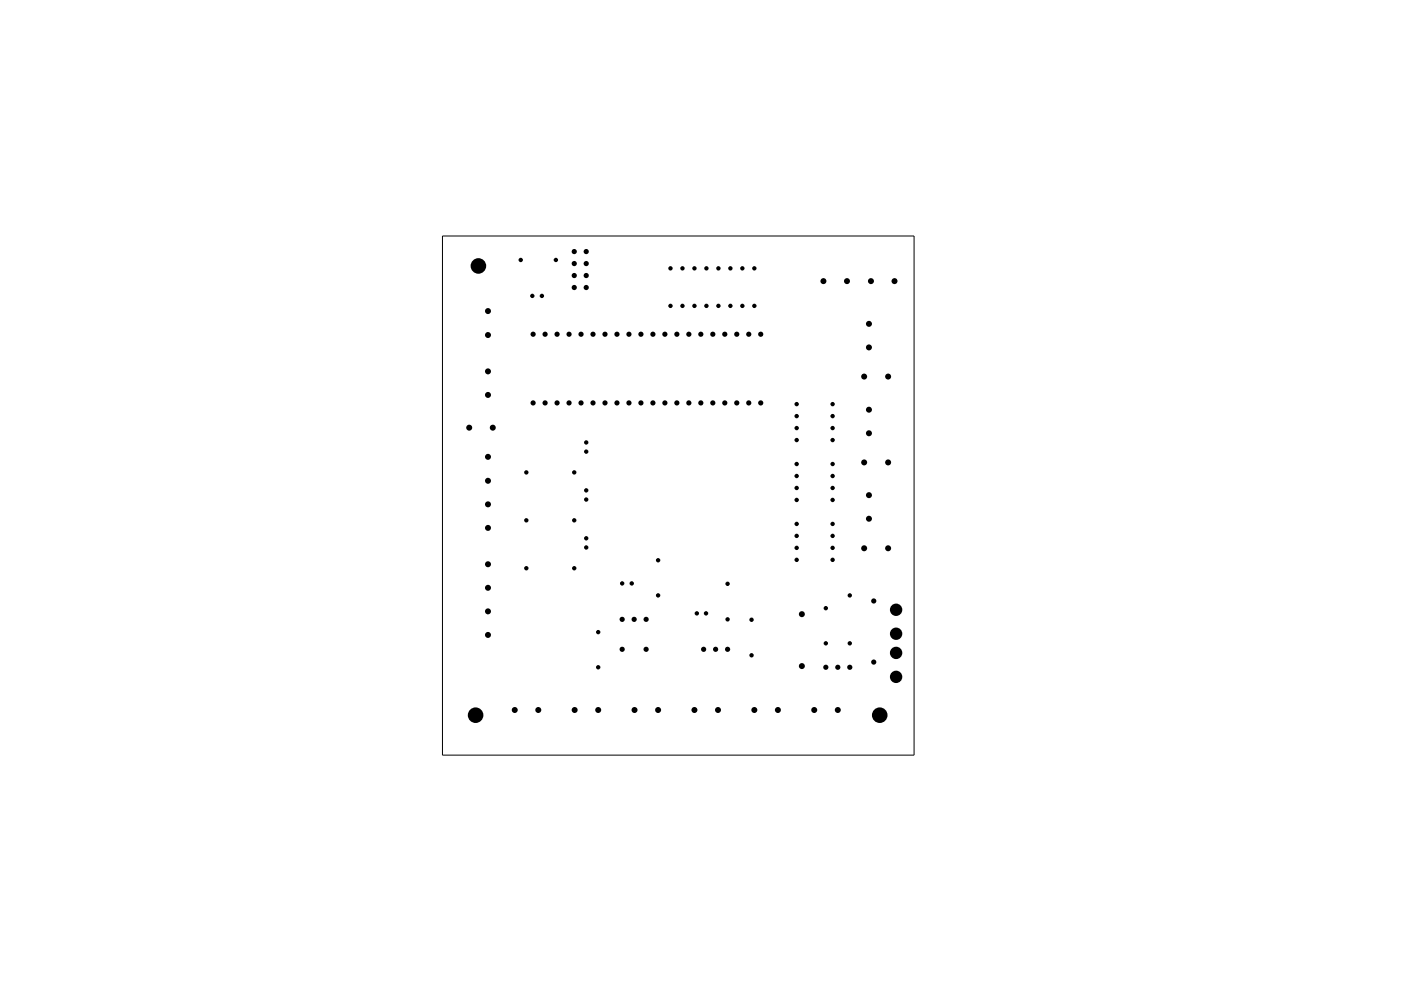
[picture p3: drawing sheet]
<svg xmlns="http://www.w3.org/2000/svg" width="297mm" height="210mm" viewBox="0 0 297 210" stroke-linecap="round" stroke-linejoin="round" font-family="sans-serif">
<path d="M93.8 50h100v110.1h-100z" fill="none" stroke="#000" stroke-width=".21"/>
<g fill="#000">
<circle cx="101.4" cy="56.4" r="1.65"/>
<circle cx="110.4" cy="55.1" r=".47"/>
<circle cx="117.9" cy="55.1" r=".47"/>
<circle cx="121.8" cy="58.4" r=".55"/>
<circle cx="121.8" cy="55.9" r=".55"/>
<circle cx="121.8" cy="53.3" r=".55"/>
<circle cx="124.3" cy="58.4" r=".55"/>
<circle cx="124.3" cy="53.3" r=".55"/>
<circle cx="124.3" cy="55.9" r=".55"/>
<circle cx="142.2" cy="56.9" r=".47"/>
<circle cx="144.7" cy="56.9" r=".47"/>
<circle cx="147.2" cy="56.9" r=".47"/>
<circle cx="149.8" cy="56.9" r=".47"/>
<circle cx="152.3" cy="56.9" r=".47"/>
<circle cx="154.9" cy="56.9" r=".47"/>
<circle cx="157.4" cy="56.9" r=".47"/>
<circle cx="159.9" cy="56.9" r=".47"/>
<circle cx="174.6" cy="59.6" r=".64"/>
<circle cx="179.6" cy="59.6" r=".64"/>
<circle cx="184.7" cy="59.6" r=".64"/>
<circle cx="189.7" cy="59.6" r=".64"/>
<circle cx="103.5" cy="66" r=".64"/>
<circle cx="103.5" cy="71" r=".64"/>
<circle cx="103.5" cy="78.7" r=".64"/>
<circle cx="112.9" cy="62.7" r=".47"/>
<circle cx="113" cy="70.9" r=".55"/>
<circle cx="114.9" cy="62.7" r=".47"/>
<circle cx="115.6" cy="70.9" r=".55"/>
<circle cx="118.1" cy="70.9" r=".55"/>
<circle cx="120.6" cy="70.9" r=".55"/>
<circle cx="121.8" cy="61" r=".55"/>
<circle cx="123.2" cy="70.9" r=".55"/>
<circle cx="124.3" cy="61" r=".55"/>
<circle cx="125.7" cy="70.9" r=".55"/>
<circle cx="128.3" cy="70.9" r=".55"/>
<circle cx="130.8" cy="70.9" r=".55"/>
<circle cx="133.3" cy="70.9" r=".55"/>
<circle cx="135.9" cy="70.9" r=".55"/>
<circle cx="138.4" cy="70.9" r=".55"/>
<circle cx="141" cy="70.9" r=".55"/>
<circle cx="142.2" cy="64.9" r=".47"/>
<circle cx="143.5" cy="70.9" r=".55"/>
<circle cx="144.7" cy="64.9" r=".47"/>
<circle cx="146" cy="70.9" r=".55"/>
<circle cx="147.2" cy="64.9" r=".47"/>
<circle cx="148.6" cy="70.9" r=".55"/>
<circle cx="149.8" cy="64.9" r=".47"/>
<circle cx="151.1" cy="70.9" r=".55"/>
<circle cx="152.3" cy="64.9" r=".47"/>
<circle cx="153.7" cy="70.9" r=".55"/>
<circle cx="154.9" cy="64.9" r=".47"/>
<circle cx="156.2" cy="70.9" r=".55"/>
<circle cx="157.4" cy="64.9" r=".47"/>
<circle cx="158.7" cy="70.9" r=".55"/>
<circle cx="159.9" cy="64.9" r=".47"/>
<circle cx="161.3" cy="70.9" r=".55"/>
<circle cx="183.2" cy="79.8" r=".64"/>
<circle cx="184.2" cy="73.7" r=".64"/>
<circle cx="184.2" cy="68.7" r=".64"/>
<circle cx="188.3" cy="79.8" r=".64"/>
<circle cx="99.5" cy="90.7" r=".64"/>
<circle cx="103.5" cy="83.7" r=".64"/>
<circle cx="103.5" cy="96.9" r=".64"/>
<circle cx="104.5" cy="90.7" r=".64"/>
<circle cx="113" cy="85.4" r=".55"/>
<circle cx="115.6" cy="85.4" r=".55"/>
<circle cx="118.1" cy="85.4" r=".55"/>
<circle cx="120.6" cy="85.4" r=".55"/>
<circle cx="123.2" cy="85.4" r=".55"/>
<circle cx="124.3" cy="95.8" r=".47"/>
<circle cx="124.3" cy="93.8" r=".47"/>
<circle cx="125.7" cy="85.4" r=".55"/>
<circle cx="128.3" cy="85.4" r=".55"/>
<circle cx="130.8" cy="85.4" r=".55"/>
<circle cx="133.3" cy="85.4" r=".55"/>
<circle cx="135.9" cy="85.4" r=".55"/>
<circle cx="138.4" cy="85.4" r=".55"/>
<circle cx="141" cy="85.4" r=".55"/>
<circle cx="143.5" cy="85.4" r=".55"/>
<circle cx="146" cy="85.4" r=".55"/>
<circle cx="148.6" cy="85.4" r=".55"/>
<circle cx="151.1" cy="85.4" r=".55"/>
<circle cx="153.7" cy="85.4" r=".55"/>
<circle cx="156.2" cy="85.4" r=".55"/>
<circle cx="158.7" cy="85.4" r=".55"/>
<circle cx="161.3" cy="85.4" r=".55"/>
<circle cx="168.9" cy="85.7" r=".47"/>
<circle cx="168.9" cy="98.4" r=".47"/>
<circle cx="168.9" cy="90.8" r=".47"/>
<circle cx="168.9" cy="93.3" r=".47"/>
<circle cx="168.9" cy="88.2" r=".47"/>
<circle cx="176.5" cy="90.8" r=".47"/>
<circle cx="176.5" cy="98.4" r=".47"/>
<circle cx="176.5" cy="85.7" r=".47"/>
<circle cx="176.5" cy="93.3" r=".47"/>
<circle cx="176.5" cy="88.2" r=".47"/>
<circle cx="183.2" cy="98" r=".64"/>
<circle cx="184.2" cy="86.9" r=".64"/>
<circle cx="184.2" cy="91.9" r=".64"/>
<circle cx="188.3" cy="98" r=".64"/>
<circle cx="103.5" cy="106.9" r=".64"/>
<circle cx="103.5" cy="101.9" r=".64"/>
<circle cx="103.5" cy="119.6" r=".64"/>
<circle cx="103.5" cy="111.9" r=".64"/>
<circle cx="111.6" cy="110.3" r=".47"/>
<circle cx="111.6" cy="100.2" r=".47"/>
<circle cx="121.8" cy="110.3" r=".47"/>
<circle cx="121.8" cy="100.2" r=".47"/>
<circle cx="124.3" cy="104" r=".47"/>
<circle cx="124.3" cy="116.1" r=".47"/>
<circle cx="124.3" cy="105.9" r=".47"/>
<circle cx="124.3" cy="114.1" r=".47"/>
<circle cx="139.5" cy="118.8" r=".47"/>
<circle cx="168.9" cy="116.2" r=".47"/>
<circle cx="168.9" cy="111.1" r=".47"/>
<circle cx="168.9" cy="103.5" r=".47"/>
<circle cx="168.9" cy="118.7" r=".47"/>
<circle cx="168.9" cy="100.9" r=".47"/>
<circle cx="168.9" cy="113.6" r=".47"/>
<circle cx="168.9" cy="106" r=".47"/>
<circle cx="176.5" cy="116.2" r=".47"/>
<circle cx="176.5" cy="103.5" r=".47"/>
<circle cx="176.5" cy="111.1" r=".47"/>
<circle cx="176.5" cy="106" r=".47"/>
<circle cx="176.5" cy="113.6" r=".47"/>
<circle cx="176.5" cy="118.7" r=".47"/>
<circle cx="176.5" cy="100.9" r=".47"/>
<circle cx="183.2" cy="116.2" r=".64"/>
<circle cx="184.2" cy="105" r=".64"/>
<circle cx="184.2" cy="110" r=".64"/>
<circle cx="188.3" cy="116.2" r=".64"/>
<circle cx="103.5" cy="124.6" r=".64"/>
<circle cx="103.5" cy="129.6" r=".64"/>
<circle cx="103.5" cy="134.6" r=".64"/>
<circle cx="111.6" cy="120.5" r=".47"/>
<circle cx="121.8" cy="120.5" r=".47"/>
<circle cx="126.8" cy="134" r=".47"/>
<circle cx="131.9" cy="123.7" r=".47"/>
<circle cx="131.9" cy="137.7" r=".55"/>
<circle cx="131.9" cy="131.3" r=".55"/>
<circle cx="133.9" cy="123.7" r=".47"/>
<circle cx="134.5" cy="131.3" r=".55"/>
<circle cx="137" cy="137.7" r=".55"/>
<circle cx="137" cy="131.3" r=".55"/>
<circle cx="139.5" cy="126.2" r=".47"/>
<circle cx="147.7" cy="130" r=".47"/>
<circle cx="149.2" cy="137.7" r=".55"/>
<circle cx="149.7" cy="130" r=".47"/>
<circle cx="151.7" cy="137.7" r=".55"/>
<circle cx="154.3" cy="123.8" r=".47"/>
<circle cx="154.3" cy="131.3" r=".47"/>
<circle cx="154.3" cy="137.7" r=".55"/>
<circle cx="159.3" cy="131.4" r=".47"/>
<circle cx="159.3" cy="138.9" r=".47"/>
<circle cx="170" cy="130.2" r=".64"/>
<circle cx="175.1" cy="136.4" r=".47"/>
<circle cx="175.1" cy="128.9" r=".47"/>
<circle cx="180.2" cy="126.2" r=".47"/>
<circle cx="180.2" cy="136.4" r=".47"/>
<circle cx="185.3" cy="127.4" r=".55"/>
<circle cx="190" cy="134.4" r="1.31"/>
<circle cx="190" cy="129.3" r="1.31"/>
<circle cx="190" cy="138.4" r="1.31"/>
<circle cx="100.8" cy="151.6" r="1.65"/>
<circle cx="109.1" cy="150.5" r=".64"/>
<circle cx="114.1" cy="150.5" r=".64"/>
<circle cx="121.8" cy="150.5" r=".64"/>
<circle cx="126.8" cy="141.5" r=".47"/>
<circle cx="126.8" cy="150.5" r=".64"/>
<circle cx="134.5" cy="150.5" r=".64"/>
<circle cx="139.5" cy="150.5" r=".64"/>
<circle cx="147.2" cy="150.5" r=".64"/>
<circle cx="152.2" cy="150.5" r=".64"/>
<circle cx="159.9" cy="150.5" r=".64"/>
<circle cx="164.9" cy="150.5" r=".64"/>
<circle cx="170" cy="141.2" r=".64"/>
<circle cx="172.6" cy="150.5" r=".64"/>
<circle cx="175.1" cy="141.5" r=".55"/>
<circle cx="177.6" cy="141.5" r=".55"/>
<circle cx="177.6" cy="150.5" r=".64"/>
<circle cx="180.2" cy="141.5" r=".55"/>
<circle cx="185.3" cy="140.4" r=".55"/>
<circle cx="186.5" cy="151.6" r="1.65"/>
<circle cx="190" cy="143.5" r="1.31"/>
</g>
</svg>
